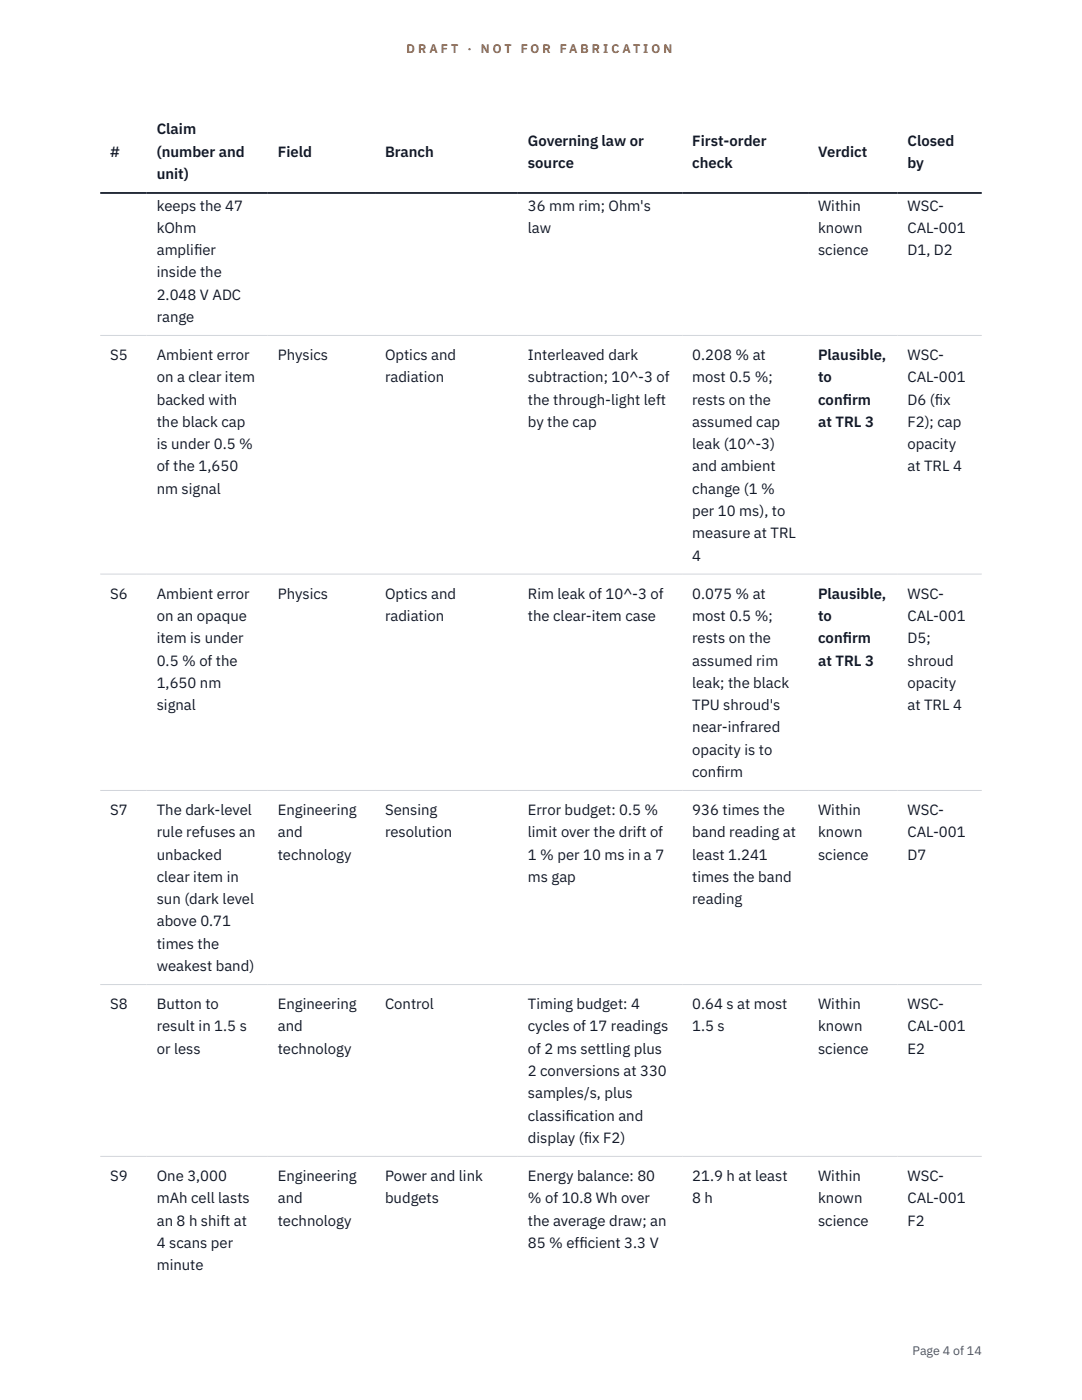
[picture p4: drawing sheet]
<svg xmlns="http://www.w3.org/2000/svg" width="216mm" height="279mm" viewBox="0 0 216 279" stroke-linecap="round" stroke-linejoin="round" font-family="sans-serif">
<defs><g id="words">
<g font-size="3" fill="#111827">
<text x="31.3" y="26.8">Claim</text>
<text x="105.3" y="29.1">Governing law or</text>
<text x="138.1" y="29.1">First-order</text>
<text x="181.1" y="29.1">Closed</text>
<text x="22" y="31.3">#</text>
<text x="31.3" y="31.3">(number and</text>
<text x="31.3" y="35.7">unit)</text>
<text x="55.4" y="31.3">Field</text>
<text x="76.8" y="31.3">Branch</text>
<text x="105.3" y="33.5">source</text>
<text x="138.1" y="33.5">check</text>
<text x="163.2" y="31.3">Verdict</text>
<text x="181.1" y="33.5">by</text>
<text x="31.3" y="42">keeps the 47</text>
<text x="31.3" y="46.5">kOhm</text>
<text x="105.3" y="42">36 mm rim; Ohm's</text>
<text x="105.3" y="46.5">law</text>
<text x="163.2" y="42">Within</text>
<text x="163.2" y="46.5">known</text>
<text x="181.1" y="42">WSC-</text>
<text x="181.1" y="46.5">CAL-001</text>
<text x="31.3" y="50.9">amplif</text>
<text x="38.7" y="50.9">ier</text>
<text x="163.2" y="50.9">science</text>
<text x="181.1" y="50.9">D1, D2</text>
<text x="31.3" y="55.4">inside the</text>
<text x="31.3" y="59.8">2.048 V ADC</text>
<text x="31.3" y="64.2">range</text>
<text x="22" y="71.9">S5</text>
<text x="31.3" y="71.9">Ambient error</text>
<text x="55.4" y="71.9">Physics</text>
<text x="76.8" y="71.9">Optics and</text>
<text x="105.3" y="71.9">Interleaved dark</text>
<text x="138.1" y="71.9">0.208 % at</text>
<text x="163.2" y="71.9">Plausible,</text>
<text x="181.1" y="71.9">WSC-</text>
<text x="31.3" y="76.3">on a clear item</text>
<text x="76.8" y="76.3">radiation</text>
<text x="105.3" y="76.3">subtraction; 10^-3 of</text>
<text x="138.1" y="76.3">most 0.5 %;</text>
<text x="163.2" y="76.3">to</text>
<text x="181.1" y="76.3">CAL-001</text>
<text x="31.3" y="80.8">backed with</text>
<text x="105.3" y="80.8">the through-light left</text>
<text x="138.1" y="80.8">rests on the</text>
<text x="163.2" y="80.8">conf</text>
<text x="168.2" y="80.8">irm</text>
<text x="181.1" y="80.8">D6 (f</text>
<text x="186.5" y="80.8">ix</text>
<text x="31.3" y="85.2">the black cap</text>
<text x="31.3" y="89.6">is under 0.5 %</text>
<text x="105.3" y="85.2">by the cap</text>
<text x="138.1" y="85.2">assumed cap</text>
<text x="138.1" y="89.6">leak (10^-3)</text>
<text x="163.2" y="85.2">at TRL 3</text>
<text x="181.1" y="85.2">F2); cap</text>
<text x="181.1" y="89.6">opacity</text>
<text x="31.3" y="94.1">of the 1,650</text>
<text x="138.1" y="94.1">and ambient</text>
<text x="181.1" y="94.1">at TRL 4</text>
<text x="31.3" y="98.5">nm signal</text>
<text x="138.1" y="98.5">change (1 %</text>
<text x="138.1" y="103">per 10 ms), to</text>
<text x="138.1" y="107.4">measure at TRL</text>
<text x="138.1" y="111.9">4</text>
<text x="22" y="119.5">S6</text>
<text x="31.3" y="119.5">Ambient error</text>
<text x="55.4" y="119.5">Physics</text>
<text x="76.8" y="119.5">Optics and</text>
<text x="105.3" y="119.5">Rim leak of 10^-3 of</text>
<text x="138.1" y="119.5">0.075 % at</text>
<text x="163.2" y="119.5">Plausible,</text>
<text x="181.1" y="119.5">WSC-</text>
<text x="31.3" y="123.9">on an opaque</text>
<text x="76.8" y="123.9">radiation</text>
<text x="105.3" y="123.9">the clear-item case</text>
<text x="138.1" y="123.9">most 0.5 %;</text>
<text x="163.2" y="123.9">to</text>
<text x="181.1" y="123.9">CAL-001</text>
<text x="31.3" y="128.4">item is under</text>
<text x="138.1" y="128.4">rests on the</text>
<text x="163.2" y="128.4">conf</text>
<text x="168.2" y="128.4">irm</text>
<text x="181.1" y="128.4">D5;</text>
<text x="31.3" y="132.8">0.5 % of the</text>
<text x="31.3" y="137.3">1,650 nm</text>
<text x="138.1" y="132.8">assumed rim</text>
<text x="138.1" y="137.3">leak; the black</text>
<text x="163.2" y="132.8">at TRL 3</text>
<text x="181.1" y="132.8">shroud</text>
<text x="181.1" y="137.3">opacity</text>
<text x="31.3" y="141.7">signal</text>
<text x="138.1" y="141.7">TPU shroud's</text>
<text x="181.1" y="141.7">at TRL 4</text>
<text x="138.1" y="146.2">near-infrared</text>
<text x="138.1" y="150.6">opacity is to</text>
<text x="138.1" y="155.1">conf</text>
<text x="142.9" y="155.1">irm</text>
<text x="22" y="162.7">S7</text>
<text x="31.3" y="162.7">The dark-level</text>
<text x="31.3" y="167.1">rule refuses an</text>
<text x="55.4" y="162.7">Engineering</text>
<text x="55.4" y="167.1">and</text>
<text x="76.8" y="162.7">Sensing</text>
<text x="76.8" y="167.1">resolution</text>
<text x="105.3" y="162.7">Error budget: 0.5 %</text>
<text x="105.3" y="167.1">limit over the drift of</text>
<text x="138.1" y="162.7">936 times the</text>
<text x="138.1" y="167.1">band reading at</text>
<text x="163.2" y="162.7">Within</text>
<text x="163.2" y="167.1">known</text>
<text x="181.1" y="162.7">WSC-</text>
<text x="181.1" y="167.1">CAL-001</text>
<text x="31.3" y="171.6">unbacked</text>
<text x="55.4" y="171.6">technology</text>
<text x="105.3" y="171.6">1 % per 10 ms in a 7</text>
<text x="138.1" y="171.6">least 1.241</text>
<text x="163.2" y="171.6">science</text>
<text x="181.1" y="171.6">D7</text>
<text x="31.3" y="176">clear item in</text>
<text x="105.3" y="176">ms gap</text>
<text x="138.1" y="176">times the band</text>
<text x="31.3" y="180.5">sun (dark level</text>
<text x="31.3" y="184.9">above 0.71</text>
<text x="138.1" y="180.5">reading</text>
<text x="31.3" y="189.3">times the</text>
<text x="31.3" y="193.8">weakest band)</text>
<text x="22" y="201.4">S8</text>
<text x="31.3" y="201.4">Button to</text>
<text x="55.4" y="201.4">Engineering</text>
<text x="76.8" y="201.4">Control</text>
<text x="105.3" y="201.4">Timing budget: 4</text>
<text x="138.1" y="201.4">0.64 s at most</text>
<text x="163.2" y="201.4">Within</text>
<text x="181.1" y="201.4">WSC-</text>
<text x="31.3" y="205.9">result in 1.5 s</text>
<text x="55.4" y="205.9">and</text>
<text x="105.3" y="205.9">cycles of 17 readings</text>
<text x="138.1" y="205.9">1.5 s</text>
<text x="163.2" y="205.9">known</text>
<text x="181.1" y="205.9">CAL-001</text>
<text x="31.3" y="210.3">or less</text>
<text x="55.4" y="210.3">technology</text>
<text x="105.3" y="210.3">of 2 ms settling plus</text>
<text x="105.3" y="214.7">2 conversions at 330</text>
<text x="163.2" y="210.3">science</text>
<text x="181.1" y="210.3">E2</text>
<text x="105.3" y="219.2">samples/s, plus</text>
<text x="105.3" y="223.6">classif</text>
<text x="112.8" y="223.6">ication and</text>
<text x="105.3" y="228.1">display (f</text>
<text x="116.5" y="228.1">ix F2)</text>
<text x="22" y="235.7">S9</text>
<text x="31.3" y="235.7">One 3,000</text>
<text x="55.4" y="235.7">Engineering</text>
<text x="76.8" y="235.7">Power and link</text>
<text x="105.3" y="235.7">Energy balance: 80</text>
<text x="138.1" y="235.7">21.9 h at least</text>
<text x="163.2" y="235.7">Within</text>
<text x="181.1" y="235.7">WSC-</text>
<text x="31.3" y="240.1">mAh cell lasts</text>
<text x="31.3" y="244.6">an 8 h shift at</text>
<text x="55.4" y="240.1">and</text>
<text x="55.4" y="244.6">technology</text>
<text x="76.8" y="240.1">budgets</text>
<text x="105.3" y="240.1">% of 10.8 Wh over</text>
<text x="105.3" y="244.6">the average draw; an</text>
<text x="138.1" y="240.1">8 h</text>
<text x="163.2" y="240.1">known</text>
<text x="163.2" y="244.6">science</text>
<text x="181.1" y="240.1">CAL-001</text>
<text x="181.1" y="244.6">F2</text>
<text x="31.3" y="249">4 scans per</text>
<text x="105.3" y="249">85 % eff</text>
<text x="115.6" y="249">icient 3.3 V</text>
<text x="31.3" y="253.5">minute</text>
</g>
<g font-size="2.5" fill="#b45309">
<text x="81.1" y="10.5">D R A F T</text>
<text x="93.3" y="10.5">·</text>
<text x="95.9" y="10.5">N O T</text>
<text x="103.9" y="10.5">F O R</text>
<text x="111.7" y="10.5">F A B R I C A T I O N</text>
</g>
<text font-size="2.5" fill="#4b5563" x="182.1" y="270.3">Page 4 of 14</text>
</g></defs>
<path d="M20 66.9h175.9M20 114.6h175.9M20 157.8h175.9M20 196.5h175.9M20 230.8h175.9" fill="none" stroke="#d1d5db" stroke-width=".2"/>
<path d="M20 38.5h175.9" fill="none" stroke="#111827" stroke-width=".35"/>
<use href="#words"/>
</svg>
